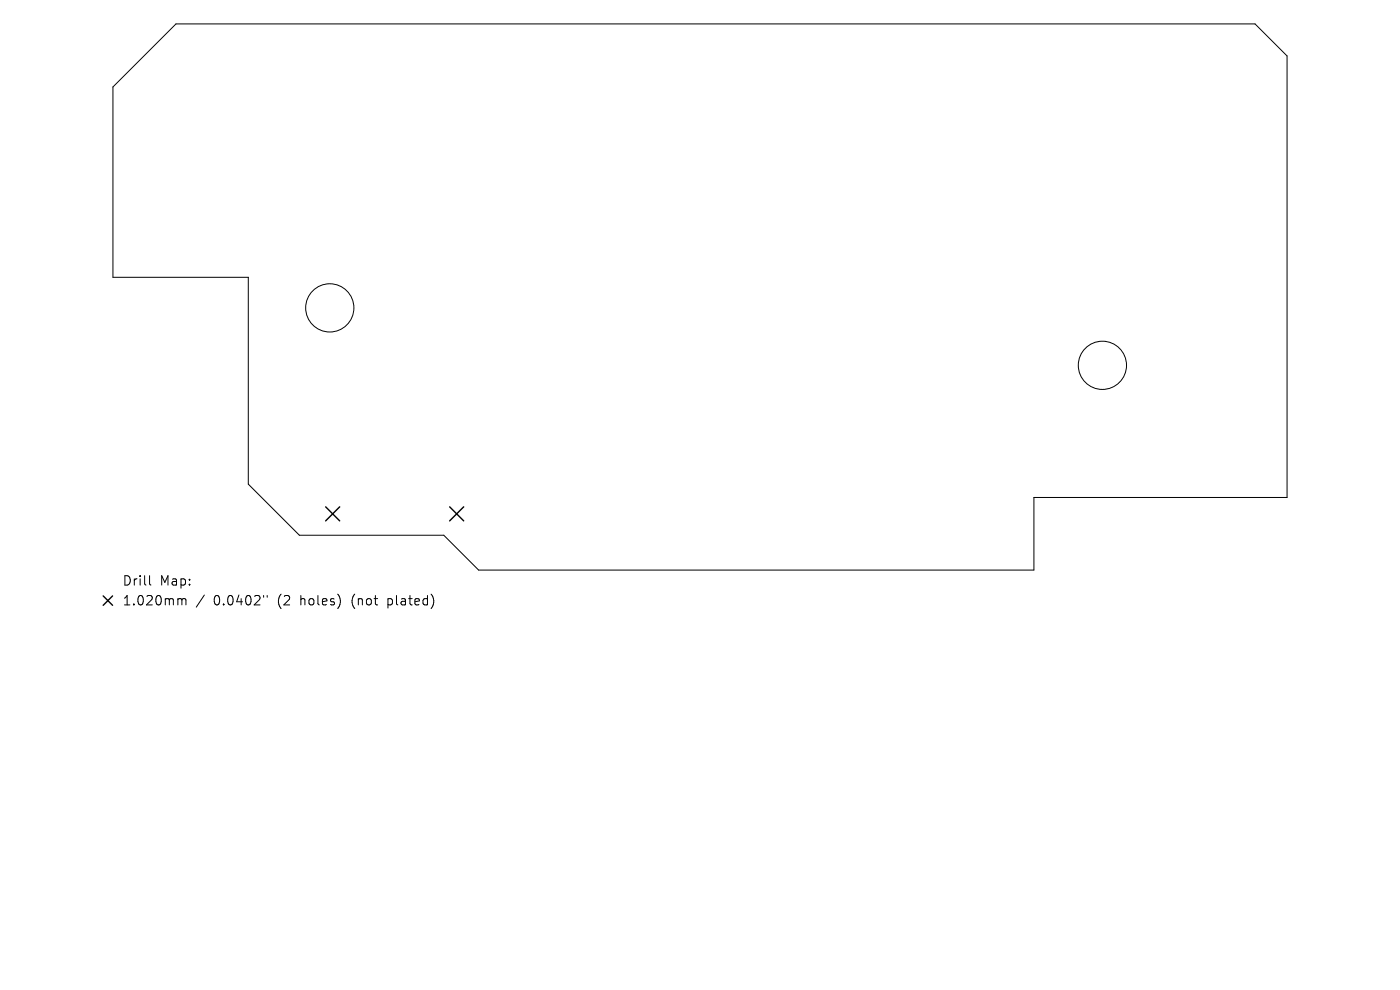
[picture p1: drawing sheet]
<svg xmlns="http://www.w3.org/2000/svg" width="297mm" height="210mm" viewBox="0 0 297 210" stroke-linecap="round" stroke-linejoin="round" font-family="sans-serif">
<defs><g id="words">
<g font-size="2.8">
<text x="25.9" y="124.5">Drill</text>
<text x="33.9" y="124.5">Map:</text>
<text x="25.9" y="128.7">1.020mm</text>
<text x="45.3" y="128.7">0.0402&quot;</text>
<text x="59.1" y="128.7">(2</text>
<text x="64" y="128.7">holes)</text>
<text x="75.1" y="128.7">(not</text>
<text x="82.9" y="128.7">plated)</text>
</g>
</g></defs>
<g fill="none" stroke="#000" stroke-width=".21">
<path d="M24 18.4l13.3-13.3h228.9l6.8 6.8v93.6h-53.7v15.4h-117.8l-7.3-7.4h-30.7l-10.8-10.8v-43.9h-28.7zM31.7 122.1v1.7l.3 .3M38 127h.3l.3 .3M38.6 127.3l.3-.3 .5 .1v1.2M38.6 127.3v1M43.4 126.2l-1.8 2.6M55.9 126.3v.4M56.7 126.3v.4"/>
<circle cx="70" cy="65.3" r="5.1"/>
<circle cx="233.9" cy="77.5" r="5.1"/>
</g>
<path d="M69.1 107.5l3 3M72.1 107.5l-3 3M95.4 107.5l3 3M98.4 107.5l-3 3" fill="none" stroke="#000" stroke-width=".3"/>
<path d="M21.9 126.4l2 2M23.9 126.4l-2 2" fill="none" stroke="#000" stroke-width=".29"/>
<use href="#words"/>
</svg>
